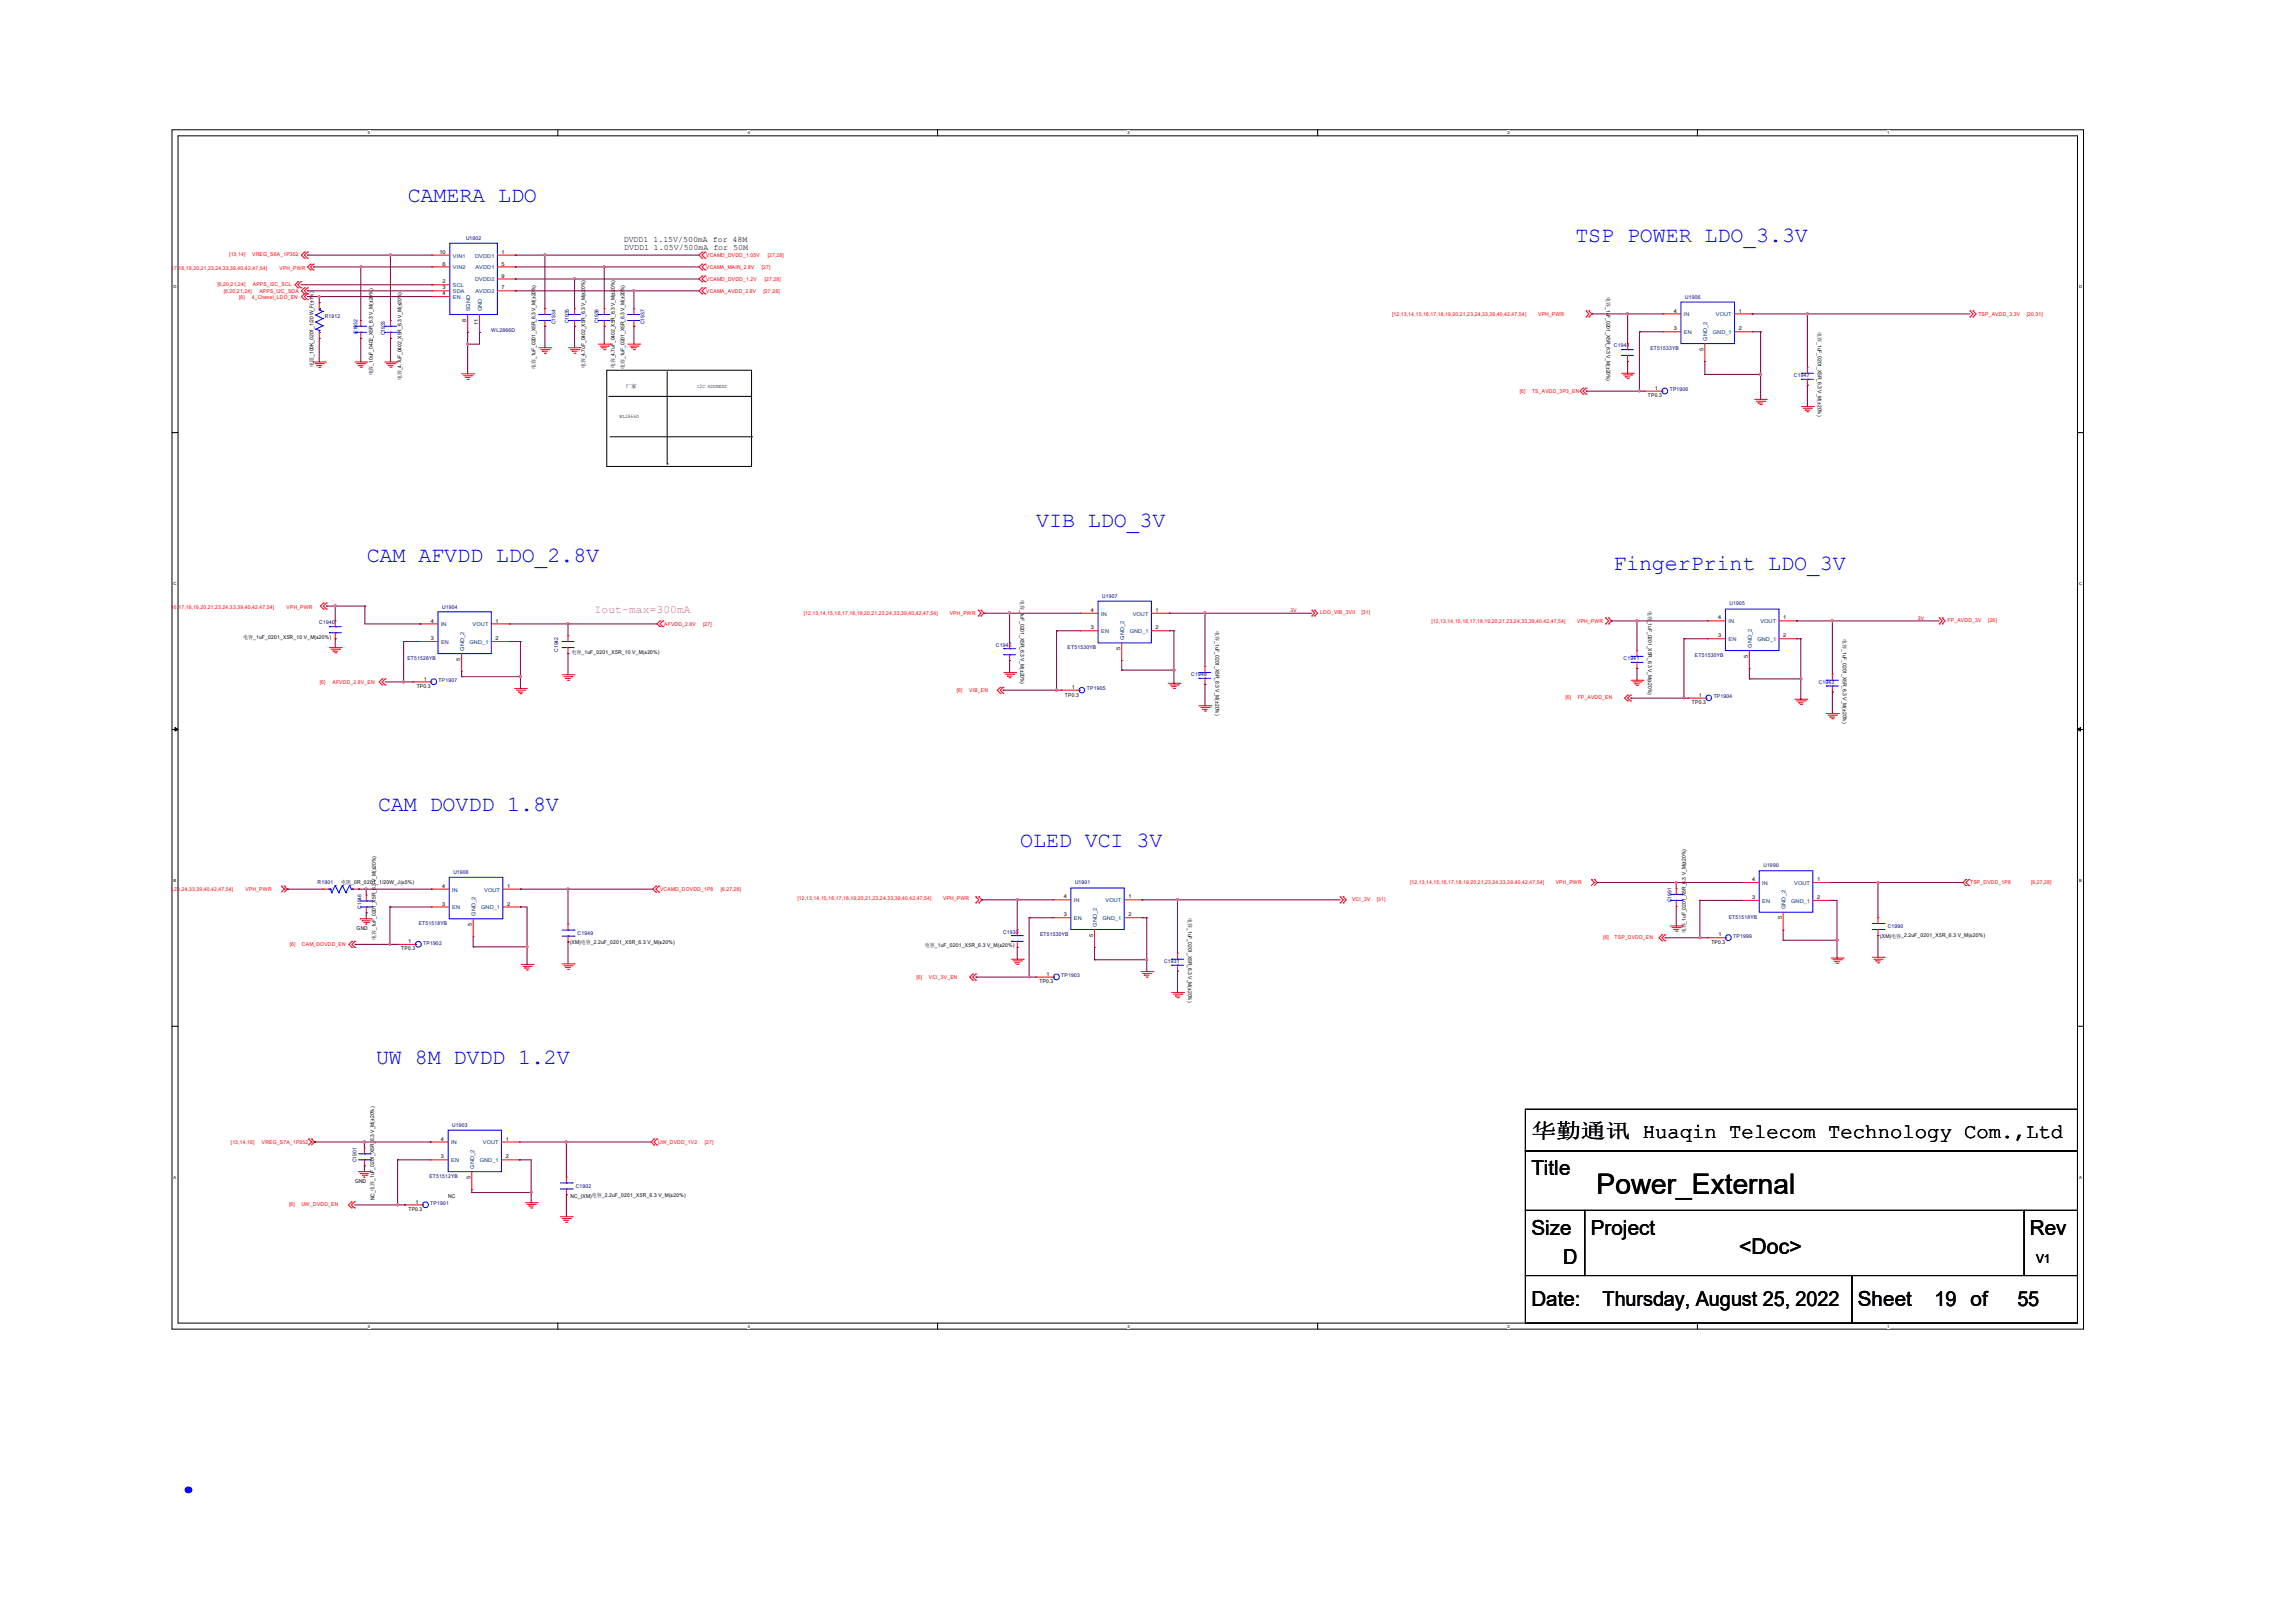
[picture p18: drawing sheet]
<svg xmlns="http://www.w3.org/2000/svg" width="350mm" height="250mm" viewBox="0 0 350 250" stroke-linecap="round" stroke-linejoin="round" font-family="sans-serif">
<defs><g id="words">
<text font-size="8.5" fill="#00f" x="26.5" y="229.9">.</text>
<text font-size="4.4" x="246" y="183.9">Power_External</text>
<g font-size="3.3" fill="#00f">
<text x="62.8" y="31.1">CAMERA LDO</text>
<text x="242.7" y="37.3">TSP POWER LDO_3.3V</text>
<text x="159.6" y="81.2">VIB LDO_3V</text>
<text x="56.5" y="86.6">CAM AFVDD LDO_2.8V</text>
<text x="248.5" y="87.9">FingerPrint LDO_3V</text>
<text x="58.2" y="124.9">CAM DOVDD 1.8V</text>
<text x="157.2" y="130.4">OLED VCI 3V</text>
<text x="57.9" y="163.8">UW 8M DVDD 1.2V</text>
</g>
<text font-size="3.3" x="267.9" y="193.1">&lt;Doc&gt;</text>
<g font-size="3.2">
<text x="235.9" y="175.2">华勤通讯 Huaqin Telecom Technology Com.,Ltd</text>
<text x="235.9" y="181">Title</text>
<text x="235.9" y="190.2">Size</text>
<text x="245.1" y="190.2">Project</text>
<text x="312.7" y="190.2">Rev</text>
<text x="240.8" y="194.7">D</text>
<text x="235.9" y="201.1">Date:</text>
<text x="246.9" y="201.1">Thursday, August 25, 2022</text>
<text x="286.2" y="201.1">Sheet</text>
<text x="298" y="201.1">19 of</text>
<text x="310.8" y="201.1">55</text>
</g>
<text font-size="1.9" x="313.6" y="194.5">V1</text>
<text font-size="1.7" fill="#f0f" x="91.6" y="94.5">Iout-max=300mA</text>
<g font-size="1.3">
<text x="96.1" y="37.3">DVDD1 1.15V/500mA for 48M</text>
<text x="96.2" y="38.5">DVDD1 1.05V/500mA for 50M</text>
</g>
<g font-size=".9" fill="#f00">
<text x="198.8" y="94.3">3V</text>
<text x="295.4" y="95.5">3V</text>
</g>
<g font-size=".8" fill="#f00">
<text x="20.5" y="41.5">[12,13,14,15,16,17,18,19,20,21,23,24,33,39,40,42,47,54]</text>
<text x="35.3" y="39.4">[13,14]</text>
<text x="38.9" y="39.4">VREG_S6A_1P352</text>
<text x="43" y="41.5">VPH_PWR</text>
<text x="108.8" y="41.5">VCAMA_MAIN_2.8V</text>
<text x="108.8" y="39.6">VCAMD_DVDD_1.05V</text>
<text x="117.3" y="41.5">[27]</text>
<text x="118.3" y="39.6">[27,28]</text>
<text x="33.5" y="44">[6,20,21,24]</text>
<text x="34.5" y="45.1">[6,20,21,24]</text>
<text x="36.8" y="46">[6]</text>
<text x="38.8" y="46">4_Chanel_LDO_EN</text>
<text x="38.9" y="44">APPS_I2C_SCL</text>
<text x="40" y="45.1">APPS_I2C_SDA</text>
<text x="108.8" y="43.3">VCAMD_DVDD_1.2V</text>
<text x="108.8" y="45.1">VCAMA_AVDD_2.8V</text>
<text x="117.6" y="45.1">[27,28]</text>
<text x="117.8" y="43.3">[27,28]</text>
<text x="214.5" y="48.7">[12,13,14,15,16,17,18,19,20,21,23,24,33,39,40,42,47,54]</text>
<text x="236.9" y="48.7">VPH_PWR</text>
<text x="304.8" y="48.7">TSP_AVDD_3.3V</text>
<text x="312.2" y="48.7">[20,31]</text>
<text x="234.1" y="60.5">[6]</text>
<text x="236" y="60.5">TS_AVDD_3P3_EN</text>
<text x="21.6" y="93.7">[12,13,14,15,16,17,18,19,20,21,23,24,33,39,40,42,47,54]</text>
<text x="44.1" y="93.7">VPH_PWR</text>
<text x="123.8" y="94.8">[12,13,14,15,16,17,18,19,20,21,23,24,33,39,40,42,47,54]</text>
<text x="146.3" y="94.8">VPH_PWR</text>
<text x="203.4" y="94.6">LDO_VIB_3V0</text>
<text x="209.7" y="94.6">[31]</text>
<text x="220.5" y="95.9">[12,13,14,15,16,17,18,19,20,21,23,24,33,39,40,42,47,54]</text>
<text x="243" y="95.9">VPH_PWR</text>
<text x="300" y="95.8">FP_AVDD_3V</text>
<text x="306.3" y="95.8">[26]</text>
<text x="102.3" y="96.5">AFVDD_2.8V</text>
<text x="108.3" y="96.5">[27]</text>
<text x="49.3" y="105.3">[6]</text>
<text x="51.2" y="105.3">AFVDD_2.8V_EN</text>
<text x="147.4" y="106.5">[6]</text>
<text x="149.3" y="106.5">VIB_EN</text>
<text x="241.1" y="107.7">[6]</text>
<text x="243" y="107.7">FP_AVDD_EN</text>
<text x="15.3" y="137.3">[12,13,14,15,16,17,18,19,20,21,23,24,33,39,40,42,47,54]</text>
<text x="37.8" y="137.3">VPH_PWR</text>
<text x="101.7" y="137.3">VCAMD_DOVDD_1P8</text>
<text x="111" y="137.3">[6,27,28]</text>
<text x="217.2" y="136.2">[12,13,14,15,16,17,18,19,20,21,23,24,33,39,40,42,47,54]</text>
<text x="239.7" y="136.2">VPH_PWR</text>
<text x="303.5" y="136.2">TSP_DVDD_1P8</text>
<text x="312.9" y="136.2">[6,27,28]</text>
<text x="122.9" y="138.6">[12,13,14,15,16,17,18,19,20,21,23,24,33,39,40,42,47,54]</text>
<text x="145.3" y="138.6">VPH_PWR</text>
<text x="208.3" y="138.8">VCI_3V</text>
<text x="212.1" y="138.8">[31]</text>
<text x="44.6" y="145.7">[6]</text>
<text x="46.5" y="145.7">CAM_DOVDD_EN</text>
<text x="247" y="144.6">[6]</text>
<text x="248.7" y="144.6">TSP_DVDD_EN</text>
<text x="141.2" y="150.8">[6]</text>
<text x="143.1" y="150.8">VCI_3V_EN</text>
<text x="35.6" y="176.2">[13,14,16]</text>
<text x="40.3" y="176.2">VREG_S7A_1P952</text>
<text x="101.4" y="176.2">UW_DVDD_1V2</text>
<text x="108.6" y="176.2">[27]</text>
<text x="44.5" y="185.8">[6]</text>
<text x="46.4" y="185.8">UW_DVDD_EN</text>
</g>
<g font-size=".8">
<text x="67.7" y="39.1">10</text>
<text x="68.2" y="40.9">6</text>
<text x="77.3" y="40.9">5</text>
<text x="77.3" y="39.1">1</text>
<text x="68.2" y="43.7">2</text>
<text x="68.2" y="44.6">3</text>
<text x="68.2" y="45.5">4</text>
<text x="77.3" y="44.6">7</text>
<text x="77.3" y="42.8">9</text>
<text x="247.5" y="45.8" transform="rotate(90 247.5 45.8)">电容_1uF_0201_X5R_6.3 V_M(±20%)</text>
<text x="71.8" y="49.5" transform="rotate(-90 71.8 49.5)">8</text>
<text x="73.6" y="50" transform="rotate(-90 73.6 50)">11</text>
<text x="257.8" y="50.9">3</text>
<text x="257.8" y="48.1">4</text>
<text x="267.9" y="48.1">1</text>
<text x="267.9" y="50.9">2</text>
<text x="280" y="51.2" transform="rotate(90 280 51.2)">电容_1uF_0201_X5R_6.3 V_M(±20%)</text>
<text x="48.3" y="56.5" transform="rotate(-90 48.3 56.5)">电阻_100K_0201_1/20 W_F(±1%)</text>
<text x="57.4" y="57.8" transform="rotate(-90 57.4 57.8)">电容_10uF_0402_X5R_6.3 V_M(±20%)</text>
<text x="61.8" y="58.6" transform="rotate(-90 61.8 58.6)">电容_4.7uF_0402_X5R_6.3 V_M(±20%)</text>
<text x="82.5" y="56.8" transform="rotate(-90 82.5 56.8)">电容_1uF_0201_X5R_6.3 V_M(±20%)</text>
<text x="90.2" y="56.7" transform="rotate(-90 90.2 56.7)">电容_4.7uF_0402_X5R_6.3 V_M(±20%)</text>
<text x="94.7" y="56.7" transform="rotate(-90 94.7 56.7)">电容_4.7uF_0402_X5R_6.3 V_M(±20%)</text>
<text x="96.2" y="56.8" transform="rotate(-90 96.2 56.8)">电容_1uF_0201_X5R_6.3 V_M(±20%)</text>
<text x="96.4" y="59.7">厂家</text>
<text x="107.3" y="59.7">I2C ADDRESS</text>
<text x="262.4" y="54" transform="rotate(-90 262.4 54)">5</text>
<text x="95.5" y="64.3">WL2866D</text>
<text x="253.9" y="61.2">TP0.3</text>
<text x="254.9" y="60">1</text>
<text x="66.4" y="95.9">4</text>
<text x="76.3" y="95.9">1</text>
<text x="157.2" y="92.4" transform="rotate(90 157.2 92.4)">电容_1uF_0201_X5R_6.3 V_M(±20%)</text>
<text x="168.1" y="94.2">4</text>
<text x="178" y="94.2">1</text>
<text x="253.9" y="94.1" transform="rotate(90 253.9 94.1)">电容_1uF_0201_X5R_6.3 V_M(±20%)</text>
<text x="264.7" y="95.4">4</text>
<text x="274.7" y="95.4">1</text>
<text x="37.5" y="98.4">电容_1uF_0201_X5R_10 V_M(±20%)</text>
<text x="66.4" y="98.6">3</text>
<text x="70.9" y="101.8" transform="rotate(-90 70.9 101.8)">5</text>
<text x="76.3" y="98.6">2</text>
<text x="88" y="100.8">电容_1uF_0201_X5R_10 V_M(±20%)</text>
<text x="168.1" y="96.9">3</text>
<text x="172.6" y="100.1" transform="rotate(-90 172.6 100.1)">5</text>
<text x="178" y="96.9">2</text>
<text x="187.2" y="97.3" transform="rotate(90 187.2 97.3)">电容_1uF_0201_X5R_6.3 V_M(±20%)</text>
<text x="264.7" y="98.2">3</text>
<text x="269.3" y="101.3" transform="rotate(-90 269.3 101.3)">5</text>
<text x="274.7" y="98.2">2</text>
<text x="283.9" y="98.5" transform="rotate(90 283.9 98.5)">电容_1uF_0201_X5R_6.3 V_M(±20%)</text>
<text x="64.2" y="106">TP0.3</text>
<text x="65.3" y="104.8">1</text>
<text x="164.1" y="107.3">TP0.3</text>
<text x="165.1" y="106.1">1</text>
<text x="261.7" y="107.3">1</text>
<text x="260.6" y="108.5">TP0.3</text>
<text x="52.6" y="136.2">电阻_0R_0201_1/20W_J(±5%)</text>
<text x="68.1" y="136.7">4</text>
<text x="78.1" y="136.7">1</text>
<text x="269.9" y="135.7">4</text>
<text x="279.9" y="135.7">1</text>
<text x="54.9" y="143.2">GND</text>
<text x="68.1" y="139.5">3</text>
<text x="72.7" y="142.6" transform="rotate(-90 72.7 142.6)">5</text>
<text x="78.1" y="139.5">2</text>
<text x="163.9" y="141.1">3</text>
<text x="163.9" y="138.4">4</text>
<text x="173.8" y="138.4">1</text>
<text x="173.8" y="141.1">2</text>
<text x="183" y="141.4" transform="rotate(90 183 141.4)">电容_1uF_0201_X5R_6.3 V_M(±20%)</text>
<text x="259.7" y="143.8" transform="rotate(-90 259.7 143.8)">电容_1uF_0201_X5R_6.3 V_M(±20%)</text>
<text x="269.9" y="138.5">3</text>
<text x="274.5" y="141.6" transform="rotate(-90 274.5 141.6)">5</text>
<text x="279.9" y="138.5">2</text>
<text x="57.9" y="144.8" transform="rotate(-90 57.9 144.8)">电容_1uF_0201_X5R_6.3 V_M(±20%)</text>
<text x="61.8" y="146.4">TP0.3</text>
<text x="62.9" y="145.3">1</text>
<text x="87.8" y="145.4">(XM)电容_2.2uF_0201_X5R_6.3 V_M(±20%)</text>
<text x="142.5" y="145.8">电容_1uF_0201_X5R_6.3 V_M(±20%)</text>
<text x="168.4" y="144.3" transform="rotate(-90 168.4 144.3)">5</text>
<text x="263.6" y="145.4">TP0.3</text>
<text x="264.7" y="144.2">1</text>
<text x="289.7" y="144.4">(XM)电容_2.2uF_0201_X5R_6.3 V_M(±20%)</text>
<text x="160.1" y="151.4">TP0.3</text>
<text x="161.2" y="150.3">1</text>
<text x="67.9" y="178.4">3</text>
<text x="67.9" y="175.7">4</text>
<text x="77.9" y="175.7">1</text>
<text x="77.9" y="178.4">2</text>
<text x="54.7" y="182.2">GND</text>
<text x="57.7" y="184.9" transform="rotate(-90 57.7 184.9)">NC_电容_1uF_0201_X5R_6.3 V_M(±20%)</text>
<text x="64" y="185.4">1</text>
<text x="69" y="184.5">NC</text>
<text x="72.5" y="181.6" transform="rotate(-90 72.5 181.6)">5</text>
<text x="87.9" y="184.5">NC_(XM)电容_2.2uF_0201_X5R_6.3 V_M(±20%)</text>
<text x="62.9" y="186.5">TP0.3</text>
</g>
<g font-size=".8" fill="#004080">
<text x="69.8" y="39.7">VIN1</text>
<text x="69.8" y="41.5">VIN2</text>
<text x="73.2" y="39.7">DVDD1</text>
<text x="73.2" y="41.5">AVDD1</text>
<text x="69.8" y="44.2">SCL</text>
<text x="69.8" y="45.2">SDA</text>
<text x="69.8" y="46.1">EN</text>
<text x="72.4" y="48" transform="rotate(-90 72.4 48)">SGND</text>
<text x="73.2" y="43.4">DVDD2</text>
<text x="73.2" y="45.2">AVDD2</text>
<text x="74.2" y="48" transform="rotate(-90 74.2 48)">GND</text>
<text x="259.4" y="51.5">EN</text>
<text x="259.4" y="48.7">IN</text>
<text x="263" y="52.5" transform="rotate(-90 263 52.5)">GND_2</text>
<text x="263.9" y="51.5">GND_1</text>
<text x="264.3" y="48.7">VOUT</text>
<text x="169.6" y="94.8">IN</text>
<text x="174.5" y="94.8">VOUT</text>
<text x="67.9" y="99.2">EN</text>
<text x="67.9" y="96.5">IN</text>
<text x="71.5" y="100.2" transform="rotate(-90 71.5 100.2)">GND_2</text>
<text x="72.3" y="99.2">GND_1</text>
<text x="72.8" y="96.5">VOUT</text>
<text x="169.6" y="97.5">EN</text>
<text x="173.2" y="98.6" transform="rotate(-90 173.2 98.6)">GND_2</text>
<text x="174" y="97.5">GND_1</text>
<text x="266.3" y="98.8">EN</text>
<text x="266.3" y="96">IN</text>
<text x="269.9" y="99.8" transform="rotate(-90 269.9 99.8)">GND_2</text>
<text x="270.7" y="98.8">GND_1</text>
<text x="271.2" y="96">VOUT</text>
<text x="69.7" y="137.3">IN</text>
<text x="74.6" y="137.3">VOUT</text>
<text x="271.5" y="136.3">IN</text>
<text x="276.4" y="136.3">VOUT</text>
<text x="69.7" y="140.1">EN</text>
<text x="73.3" y="141.1" transform="rotate(-90 73.3 141.1)">GND_2</text>
<text x="74.1" y="140.1">GND_1</text>
<text x="165.4" y="141.7">EN</text>
<text x="165.4" y="139">IN</text>
<text x="169" y="142.7" transform="rotate(-90 169 142.7)">GND_2</text>
<text x="169.8" y="141.7">GND_1</text>
<text x="170.3" y="139">VOUT</text>
<text x="271.5" y="139.1">EN</text>
<text x="275.1" y="140.1" transform="rotate(-90 275.1 140.1)">GND_2</text>
<text x="275.9" y="139.1">GND_1</text>
<text x="69.5" y="179">EN</text>
<text x="69.5" y="176.3">IN</text>
<text x="73.9" y="179">GND_1</text>
<text x="74.4" y="176.3">VOUT</text>
<text x="73.1" y="180" transform="rotate(-90 73.1 180)">GND_2</text>
</g>
<g font-size=".8" fill="#000080">
<text x="71.8" y="37">U1902</text>
<text x="259.6" y="46">U1906</text>
<text x="50" y="48.9">R1912</text>
<text x="55.1" y="51.4" transform="rotate(-90 55.1 51.4)">C1932</text>
<text x="59.3" y="51.7" transform="rotate(-90 59.3 51.7)">C1933</text>
<text x="75.7" y="51.1">WL2866D</text>
<text x="85.6" y="49.9" transform="rotate(-90 85.6 49.9)">C1934</text>
<text x="87.6" y="49.8" transform="rotate(-90 87.6 49.8)">C1935</text>
<text x="92.2" y="49.8" transform="rotate(-90 92.2 49.8)">C1936</text>
<text x="99.3" y="49.9" transform="rotate(-90 99.3 49.9)">C1937</text>
<text x="248.6" y="53.5">C1944</text>
<text x="254.2" y="53.9">ET51533YB</text>
<text x="276.4" y="58.1">C1947</text>
<text x="257.2" y="60.3">TP1906</text>
<text x="68.1" y="93.7">U1904</text>
<text x="169.8" y="92.1">U1907</text>
<text x="266.5" y="93.3">U1905</text>
<text x="49.2" y="96.2">C1940</text>
<text x="62.8" y="101.7">ET51528YB</text>
<text x="86" y="100.4" transform="rotate(-90 86 100.4)">C1942</text>
<text x="153.4" y="99.7">C1945</text>
<text x="164.5" y="100">ET51530YB</text>
<text x="250.1" y="101.7">C1941</text>
<text x="261.1" y="101.2">ET51530YB</text>
<text x="67.6" y="105.1">TP1907</text>
<text x="167.4" y="106.3">TP1905</text>
<text x="183.5" y="104.1">C1948</text>
<text x="264" y="107.5">TP1904</text>
<text x="280.2" y="105.3">C1943</text>
<text x="48.9" y="136.2">R1901</text>
<text x="69.8" y="134.6">U1908</text>
<text x="165.6" y="136.2">U1901</text>
<text x="271.7" y="133.6">U1990</text>
<text x="55.7" y="140" transform="rotate(-90 55.7 140)">C1946</text>
<text x="64.5" y="142.5">ET51518YB</text>
<text x="154.5" y="143.9">C1930</text>
<text x="257.5" y="139" transform="rotate(-90 257.5 139)">C1991</text>
<text x="266.3" y="141.5">ET51518YB</text>
<text x="290.8" y="143">C1990</text>
<text x="65.2" y="145.5">TP1902</text>
<text x="89" y="144">C1949</text>
<text x="160.2" y="144.2">ET51530YB</text>
<text x="179.3" y="148.3">C1931</text>
<text x="267" y="144.5">TP1999</text>
<text x="163.5" y="150.5">TP1903</text>
<text x="69.7" y="173.6">U1903</text>
<text x="54.9" y="179" transform="rotate(-90 54.9 179)">C1901</text>
<text x="66.1" y="181.5">ET51512YB</text>
<text x="66.3" y="185.6">TP1901</text>
<text x="88.7" y="183">C1902</text>
</g>
<g font-size=".6">
<text x="56.7" y="20.7">5</text>
<text x="115.2" y="20.7">4</text>
<text x="173.7" y="20.7">3</text>
<text x="232.2" y="20.7">2</text>
<text x="290.7" y="20.7">1</text>
<text x="26.7" y="44.4">D</text>
<text x="320.3" y="44.4">D</text>
<text x="26.7" y="90.1">C</text>
<text x="320.3" y="90.1">C</text>
<text x="26.7" y="135.8">B</text>
<text x="320.3" y="135.8">B</text>
<text x="26.7" y="181.5">A</text>
<text x="320.3" y="181.5">A</text>
<text x="56.7" y="204.5">5</text>
<text x="115.2" y="204.5">4</text>
<text x="173.7" y="204.5">3</text>
<text x="232.2" y="204.5">2</text>
<text x="290.7" y="204.5">1</text>
</g>
</g></defs>
<path d="M26.5 20h294.5v184.7h-294.5zM27.4 20.9h292.6v182.9h-292.6z" fill="none" stroke="#000" stroke-width=".15"/>
<g fill="#fff">
<path d="M56.7 20.1h.3v.7h-.3z"/>
<path d="M56.7 203.9h.3v.8h-.3z"/>
</g>
<path d="M85.9 20v.9M85.9 203.8v.9" fill="none" stroke="#000" stroke-width=".15"/>
<g fill="#fff">
<path d="M115.2 20.1h.3v.7h-.3z"/>
<path d="M115.2 203.9h.3v.8h-.3z"/>
</g>
<path d="M144.4 20v.9M144.4 203.8v.9" fill="none" stroke="#000" stroke-width=".15"/>
<g fill="#fff">
<path d="M173.7 20.1h.3v.7h-.3z"/>
<path d="M173.7 203.9h.3v.8h-.3z"/>
</g>
<path d="M203 20v.9M203 203.8v.9" fill="none" stroke="#000" stroke-width=".15"/>
<g fill="#fff">
<path d="M232.2 20.1h.4v.7h-.4z"/>
<path d="M232.2 203.9h.4v.8h-.4z"/>
</g>
<path d="M261.5 20v.9M261.5 203.8v.9" fill="none" stroke="#000" stroke-width=".15"/>
<g fill="#fff">
<path d="M290.7 20.1h.4v.7h-.4z"/>
<path d="M290.7 203.9h.4v.8h-.4z"/>
<path d="M26.7 43.8h.5v.7h-.5z"/>
<path d="M320.3 43.8h.5v.7h-.5z"/>
<path d="M26.7 89.5h.5v.7h-.5z"/>
<path d="M320.3 89.5h.5v.7h-.5z"/>
</g>
<path d="M26.5 66.6h.9M320 66.6h1" fill="none" stroke="#000" stroke-width=".15"/>
<g fill="#fff">
<path d="M26.7 135.2h.5v.7h-.5z"/>
<path d="M320.3 135.2h.4v.7h-.4z"/>
</g>
<path d="M26.5 112.4h.9M320 112.4h1" fill="none" stroke="#000" stroke-width=".15"/>
<path d="M27 112.1l.4 .3-.4 .2zM320 112.4l.5-.3v.5z" fill="#000" stroke="#000" stroke-width=".15"/>
<g fill="#fff">
<path d="M26.7 180.9h.4v.8h-.4z"/>
<path d="M320.3 180.9h.4v.8h-.4z"/>
</g>
<g fill="none" stroke="#000" stroke-width=".15">
<path d="M93.5 57h22.3v14.9h-22.3zM102.8 57.2v14.3M93.8 61.1h21.8M94 67.3h21.8M102.8 71.5h.1M115.6 61.1h.1M115.8 67.3h.1M26.5 158.1h.9M320 158.1h1M235 177.3h85v9.1h-85zM235 170.9h85v6.4h-85zM235 186.4h9.1v10.1h-9.1z"/>
<path d="M235 196.5h50.3v7.3h-50.3zM244.1 186.4h67.7v10.1h-67.7zM285.3 196.5h34.7v7.3h-34.7zM311.8 186.4h8.2v10.1h-8.2z"/>
</g>
<g fill="none" stroke="#f00" stroke-width=".15">
<path d="M46.9 38.8h.1M46.9 39.8h.1M46.9 38.8l-.5 .5 .5 .5M47.4 38.8h.1M47.4 39.8h.1M47.4 38.8l-.5 .5 .5 .5M66.5 39.3h.1M66.5 39.3h2.8M76.6 39.3h2.8M79.4 39.3h.1M108.2 38.8h.1M108.2 39.8h.1"/>
<path d="M108.2 38.8l-.5 .5 .5 .5M108.6 38.8l-.4 .5 .4 .5M108.6 39.8h.1M108.6 38.8h.1M45.9 43.4l-.4 .5 .4 .4M45.9 43.4h.1M45.9 44.3h.1M46.3 43.4h.1M46.3 44.3h.1M46.3 43.4l-.4 .5 .4 .4M46.9 44.3h.1M46.9 45.3h.1"/>
<path d="M46.9 44.3l-.5 .5 .5 .5M46.9 46.2h.1M46.9 45.3l-.5 .4 .5 .5M47.4 44.3h.1M47.4 45.3h.1M47.4 44.3l-.5 .5 .5 .5M47.4 46.2h.1M47.4 45.3l-.5 .4 .5 .5M47.8 40.7h.1M47.8 41.6h.1M47.8 40.7l-.4 .4 .4 .5M48.3 40.7l-.5 .4 .5 .5"/>
<path d="M48.3 40.7h.1M48.3 41.6h.1M48.3 55.8h1.8M48.6 56h1.2M48.8 56.3h.8M48.8 56.3h.1M49.1 56.6h.2M49.2 46.6h.1M49.2 52.1h.1M49.2 46.6v1M49.2 51.2v.9M49.3 56.6h.1"/>
<path d="M49.8 56h.1M50.1 55.8h.1M54.7 55.8h1.8M54.9 56h1.3M55.2 56.3h.8M55.2 56.3h.1M55.5 56.6h.2M55.6 49.4h.1M55.6 52.1h.1M55.6 49.4v.9M55.6 51.2v.9M55.7 56.6h.1"/>
<path d="M56.2 56h.1M56.5 55.8h.1M59.3 55.8h1.8M59.5 56h1.3M59.8 56.3h.1M59.8 56.3h.7M60.1 56.6h.1M60.1 49.4h.1M60.1 52.1h.1M60.1 49.4v.9M60.1 51.2v.9M60.2 56.6h.1"/>
<path d="M60.8 56h.1M61.1 55.8h.1M66.5 41.1h.1M66.5 43.9h.1M66.5 44.8h.1M66.5 45.7h.1M66.5 41.1h2.8M66.5 43.9h2.8M66.5 44.8h2.8M66.5 45.7h2.8M71.1 57.6h1.9M71.4 57.9h1.3"/>
<path d="M71.7 58.1h.1M71.7 58.1h.7M72 58.4h.1M72 51.2h.1M72 48.4v2.8M72.1 58.4h.1M72.7 57.9h.1M73 57.6h.1M73.9 51.2h.1M73.9 48.4v2.8M76.6 41.1h2.8M76.6 44.8h2.8"/>
<path d="M76.6 43h2.8M79.4 41.1h.1M79.4 43h.1M79.4 44.8h.1M83 53.6h1.8M83.3 53.9h1.3M83.6 54.1h.1M83.6 54.1h.7M83.9 54.4h.1M83.9 50.3h.1M83.9 47.6h.1M83.9 47.6v.8"/>
<path d="M83.9 49.4v.9M84 54.4h.1M84.6 53.9h.1M84.8 53.6h.1M87.6 53.6h1.8M87.9 53.9h1.2M88.1 54.1h.1M88.1 54.1h.8M88.4 54.4h.2M88.5 47.6h.1M88.5 50.3h.1M88.5 47.6v.8"/>
<path d="M88.5 49.4v.9M88.6 54.4h.1M89.1 53.9h.1M89.4 53.6h.1M92.2 53h1.8M92.4 53.3h1.3M92.7 53.6h.1M92.7 53.6h.8M93 53.9h.2M93.1 47.6h.1M93.1 50.3h.1M93.1 47.6v.8"/>
<path d="M93.1 49.4v.9M93.2 53.9h.1M93.7 53.3h.1M94 53h.1M96.7 53h1.8M97 53.3h1.3M97.3 53.6h.1M97.3 53.6h.7M97.6 53.9h.1M97.7 50.3h.1M97.7 47.6h.1M97.7 47.6v.8"/>
<path d="M97.7 49.4v.9M97.7 53.9h.1M98.3 53.3h.1M98.5 53h.1M108.2 40.7h.1M108.2 41.6h.1M108.2 42.5h.1M108.2 43.4h.1M108.2 44.3h.1M108.2 45.3h.1M108.2 40.7l-.5 .4 .5 .5M108.2 42.5l-.5 .5 .5 .4"/>
<path d="M108.2 44.3l-.5 .5 .5 .5M108.6 40.7l-.4 .4 .4 .5M108.6 42.5l-.4 .5 .4 .4M108.6 44.3l-.4 .5 .4 .5M108.6 41.6h.1M108.6 40.7h.1M108.6 43.4h.1M108.6 42.5h.1M108.6 45.3h.1M108.6 44.3h.1M243.9 59.8l-.5 .5 .5 .4M243.9 59.8h.1"/>
<path d="M244.3 47.9l.5 .5-.5 .4M244.3 59.8l-.4 .5 .4 .4M244.3 47.9h.1M244.3 48.8h.1M244.3 59.8h.1M244.8 48.8h.1M244.8 47.9h.1M244.8 47.9l.4 .5-.4 .4M249.8 57.5h1.8M250.1 57.8h1.3M250.4 58h.7M250.4 58h.1"/>
<path d="M250.6 58.3h.2M250.7 55.7h.1M250.7 52.9h.1M250.7 52.9v1M250.7 54.7v1M250.8 58.3h.1M251.4 57.8h.1M251.6 57.5h.1M256.2 48.4h2.7M256.2 51.1h2.7M256.2 51.1h.1M256.2 48.4h.1"/>
<path d="M262.6 55.7h.1M262.6 52.9v2.8M267.2 48.4h2.7M267.2 51.1h2.7M269.9 48.4h.1M269.9 51.1h.1M278.4 59.3h.1M278.4 56.6h.1M278.4 56.6v.9M278.4 58.4v.9M303.5 48.8h.1M303.5 47.9h.1"/>
<path d="M303.5 47.9l.4 .5-.4 .4M303.9 48.8h.1M303.9 47.9h.1M303.9 47.9l.5 .5-.5 .4M243.9 60.7h.1M244.3 60.7h.1M253.3 60.3h2.7M253.3 60.3h.1M270.3 61.5h1.8M270.5 61.8h1.4M270.8 62.1h.8M270.8 62.1h.1"/>
<path d="M271.1 62.3h.2M271.3 62.3h.1M271.9 61.8h.1M272.1 61.5h.1M277.5 62.6h1.9M277.8 62.9h1.3M278.1 63.2h.1M278.1 63.2h.7M278.3 63.4h.2M278.5 63.4h.1M279.1 62.9h.1M279.4 62.6h.1"/>
<path d="M49.8 92.9h.1M49.8 93.8h.1M49.8 92.9l-.4 .5 .4 .4M50.3 92.9h.1M50.3 93.8h.1M50.3 92.9l-.5 .5 .5 .4M50.8 99.7h1.8M51.6 95.6h.1M51.6 98.4h.1M51.6 95.6v.9M51.6 97.5v.9M52.6 99.7h.1"/>
<path d="M64.7 98.8h.1M64.7 96.1h.1M64.7 96.1h2.8M64.7 98.8h2.8M75.7 96.1h2.7M75.7 98.8h2.7M78.4 96.1h.1M78.4 98.8h.1M87.5 97.9h.1M87.5 97.9v.9M87.5 99.7v1M101.7 95.6h.1"/>
<path d="M101.7 96.5h.1M101.7 95.6l-.5 .5 .5 .4M102.1 95.6l-.4 .5 .4 .4M102.1 96.5h.1M102.1 95.6h.1M150.7 94h.1M150.7 94.9h.1M150.7 94l.4 .5-.4 .4M151.1 94.9h.1M151.1 94h.1M151.1 94l.5 .5-.5 .4M155.5 99h.1"/>
<path d="M155.5 99v.9M166.4 94.5h2.8M166.4 97.2h2.8M166.4 97.2h.1M166.4 94.5h.1M172.8 99v2.7M177.4 94.5h2.7M177.4 97.2h2.7M180.1 94.5h.1M180.1 97.2h.1M202.1 94l.4 .5-.4 .4M202.1 94.9h.1"/>
<path d="M202.1 94h.1M202.5 94.9h.1M202.5 94h.1M202.5 94l.5 .5-.5 .4M247.3 95.2h.1M247.3 96.1h.1M247.3 95.2l.5 .4-.5 .5M247.8 96.1h.1M247.8 95.2h.1M247.8 95.2l.4 .4-.4 .5M263.1 95.6h2.7M263.1 98.4h2.7"/>
<path d="M263.1 98.4h.1M263.1 95.6h.1M274.1 95.6h2.7M274.1 98.4h2.7M276.8 95.6h.1M276.8 98.4h.1M298.7 96.1h.1M298.7 95.2h.1M298.7 95.2l.5 .4-.5 .5M299.2 95.2l.4 .4-.4 .5M299.2 96.1h.1M299.2 95.2h.1"/>
<path d="M51 100h1.3M51.3 100.3h.1M51.3 100.3h.7M51.6 100.6h.2M51.8 100.6h.1M52.3 100h.1M58.9 104.6h.1M58.9 105.5h.1M58.9 104.6l-.5 .4 .5 .5M59.3 104.6h.1M59.3 105.5h.1M59.3 104.6l-.4 .4 .4 .5"/>
<path d="M63.6 105h.1M63.6 105h2.8M71.1 103.4h.1M71.1 100.7v2.7M79.3 106.1h1.8M79.5 106.3h1.3M79.8 106.6h.1M79.8 106.6h.8M80.1 106.9h.2M80.3 106.9h.1M80.8 106.3h.1M81.1 106.1h.1"/>
<path d="M86.6 103.9h1.8M86.9 104.2h1.2M87.1 104.5h.1M87.1 104.5h.8M87.4 104.8h.2M87.5 100.7h.1M87.6 104.8h.1M88.1 104.2h.1M88.4 103.9h.1M154.1 105.9l-.5 .4 .5 .5M154.1 105.9h.1M154.1 106.8h.1"/>
<path d="M154.5 105.9l-.4 .4 .4 .5M154.5 105.9h.1M154.5 106.8h.1M154.6 103.6h1.9M154.9 103.9h1.3M155.2 104.2h.1M155.2 104.2h.7M155.4 104.4h.2M155.5 101.7h.1M155.5 100.8v.9M155.6 104.4h.1M156.2 103.9h.1"/>
<path d="M156.5 103.6h.1M163.5 106.3h2.7M163.5 106.3h.1M172.8 101.7h.1M180 105.3h1.8M180.2 105.5h1.3M180.5 105.8h.1M180.5 105.8h.7M180.8 106.1h.2M181 106.1h.1M181.5 105.5h.1M181.8 105.3h.1"/>
<path d="M184.7 108.7h1.8M185 109h1.3M185.2 109.3h.1M185.2 109.3h.8M185.5 109.5h.2M185.6 105.4h.1M185.6 102.7h.1M185.6 102.7v.9M185.6 104.5v.9M185.7 109.5h.1M186.3 109h.1M186.5 108.7h.1"/>
<path d="M250.7 107.1l-.4 .4 .4 .5M250.7 107.1h.1M250.7 108h.1M251.2 107.1l-.5 .4 .5 .5M251.2 107.1h.1M251.2 108h.1M251.3 104.8h1.8M251.5 105h1.3M251.8 105.3h.8M251.8 105.3h.1M252.1 105.6h.2M252.2 103h.1"/>
<path d="M252.2 100.2h.1M252.2 100.2v.9M252.2 102v1M252.3 105.6h.1M252.8 105h.1M253.1 104.8h.1M260 107.5h.1M260 107.5h2.8M269.5 103h.1M269.5 100.2v2.8M276.5 107.7h1.8M276.8 108h1.3"/>
<path d="M277.1 108.3h.7M277.1 108.3h.1M277.3 108.5h.2M277.5 108.5h.1M278.1 108h.1M278.3 107.7h.1M281.3 109.9h1.9M281.6 110.2h1.3M281.9 110.5h.8M281.9 110.5h.1M282.2 110.7h.2M282.3 106.6h.1"/>
<path d="M282.3 103.9h.1M282.3 103.9v.9M282.3 105.7v.9M282.4 110.7h.1M282.9 110.2h.1M283.2 109.9h.1M43.3 136.5h.1M43.3 136.5l.5 .5M43.8 137l-.5 .4M43.8 136.5l.4 .5M43.8 137h.1M43.8 136.5h.1"/>
<path d="M44.2 137h.1M44.2 137l-.4 .4M49.7 137h1M49.7 137h.1M54.3 137h.9M55.2 137h.1M56.4 137.9h.1M56.4 137.9v.9M56.4 139.7v.9M66.5 139.7h.1M66.5 137h.1M66.5 137h2.7"/>
<path d="M66.5 139.7h2.7M77.5 137h2.7M77.5 139.7h2.7M80.2 137h.1M80.2 139.7h.1M101 136.5l-.4 .5 .4 .4M101 136.5h.1M101 137.4h.1M101.5 137.4h.1M101.5 136.5h.1M101.5 136.5l-.5 .5 .5 .4M150.3 138.1h.1"/>
<path d="M150.3 139.1h.1M150.3 138.1l.5 .5-.5 .5M150.8 139.1h.1M150.8 138.1h.1M150.8 138.1l.5 .5-.5 .5M162.2 138.6h2.8M162.2 138.6h.1M173.2 138.6h2.7M175.9 138.6h.1M206.5 139.1h.1M206.5 138.1h.1M206.5 138.1l.4 .5-.4 .5"/>
<path d="M206.9 139.1h.1M206.9 138.1h.1M206.9 138.1l.5 .5-.5 .5M245.1 135.5h.1M245.1 135.5l.5 .4M245.6 135.9l-.5 .5M245.6 135.9h.1M245.6 135.5h.1M245.6 135.5l.5 .4M246.1 135.9l-.5 .5M246.1 135.9h.1M258.2 136.9h.1"/>
<path d="M258.2 139.6h.1M258.2 136.9v.9M258.2 138.7v.9M268.3 135.9h2.7M268.3 138.7h2.7M268.3 138.7h.1M268.3 135.9h.1M279.3 135.9h2.7M279.3 138.7h2.7M282 135.9h.1M282 138.7h.1M302.8 135.5l-.4 .4 .4 .5"/>
<path d="M302.8 135.5h.1M302.8 136.4h.1M303.3 135.5l-.5 .4 .5 .5M303.3 136.4h.1M303.3 135.5h.1M54.2 145h.1M54.2 145.9h.1M54.2 145l-.4 .5 .4 .4M54.7 145h.1M54.7 145.9h.1M54.7 145l-.5 .5 .5 .4M55.5 141.5h.1"/>
<path d="M55.5 141.5h1.8M55.8 141.8h1.3M55.8 141.8h.1M56 142.1h.8M56.3 142.3h.1M56.3 142.3h.2M56.4 140.6h.1M56.8 142.1h.1M61.3 145.5h.1M61.3 145.5h2.7M72.9 144.3h.1M72.9 141.5v2.8"/>
<path d="M80.3 148.6h1.8M80.6 148.9h1.2M80.8 149.1h.8M80.8 149.1h.1M81.1 149.4h.2M81.3 149.4h.1M81.8 148.9h.1M82.1 148.6h.1M86.6 148.5h1.8M86.9 148.8h1.2M87.1 149h.1M87.1 149h.8"/>
<path d="M87.4 149.3h.2M87.5 145.1h.1M87.5 142.3h.1M87.5 142.3v1M87.5 144.2v.9M87.6 149.3h.1M88.1 148.8h.1M88.4 148.5h.1M149.9 150l-.5 .5 .5 .5M149.9 150h.1M149.9 151h.1M150.3 150l-.4 .5 .4 .5"/>
<path d="M150.3 150h.1M150.3 151h.1M155.8 147.8h1.8M156.1 148h1.2M156.4 148.3h.1M156.4 148.3h.7M156.6 148.6h.2M156.7 145.9h.1M156.7 143.2h.1M156.7 143.2v.9M156.7 145v.9M156.8 148.6h.1"/>
<path d="M157.3 148h.1M157.6 147.8h.1M159.5 150.5h2.8M159.5 150.5h.1M162.2 141.4h2.8M162.2 141.4h.1M168.6 145.9h.1M168.6 143.2v2.7M173.2 141.4h2.7M175.8 149.7h1.8M175.9 141.4h.1M176 150h1.3"/>
<path d="M176.3 150.2h.1M176.3 150.2h.7M176.6 150.5h.1M176.7 150.5h.1M177.3 150h.1M177.6 149.7h.1M180.5 152.9h1.8M180.8 153.1h1.3M181.1 153.4h.1M181.1 153.4h.7M181.3 153.7h.2M181.4 149.6h.1"/>
<path d="M181.4 146.8h.1M181.4 146.8v1M181.4 148.7v.9M181.5 153.7h.1M182.1 153.1h.1M182.3 152.9h.1M256 144l-.4 .5 .4 .4M256 144h.1M256 144.9h.1M256.5 144l-.5 .5 .5 .4M256.5 144h.1M256.5 144.9h.1"/>
<path d="M257.3 142.6h1.8M257.6 142.9h1.3M257.8 143.2h.1M257.8 143.2h.8M258.1 143.4h.2M258.3 143.4h.1M258.9 142.9h.1M259.1 142.6h.1M263.1 144.5h2.7M263.1 144.5h.1M274.7 143.3h.1M274.7 140.5v2.8"/>
<path d="M282.1 147.6h1.8M282.4 147.8h1.2M282.7 148.1h.7M282.7 148.1h.1M282.9 148.4h.2M283.1 148.4h.1M283.6 147.8h.1M283.9 147.6h.1M288.4 147.5h1.8M288.7 147.8h1.2M289 148h.7M289 148h.1"/>
<path d="M289.2 148.3h.2M289.3 144.1h.1M289.3 141.4h.1M289.3 141.4v.9M289.3 143.2v.9M289.4 148.3h.1M289.9 147.8h.1M290.2 147.5h.1M47.5 175.4l.5 .5M47.5 175.4h.1M48 175.4l.5 .5M48 175.9h.1"/>
<path d="M48 175.4h.1M48 175.9l-.5 .5M48.5 175.9h.1M48.5 175.9l-.5 .5M56.1 176.8h.1M56.1 179.6h.1M56.1 176.8v.9M56.1 178.7v.9M66.3 175.9h2.7M66.3 178.7h2.7M66.3 178.7h.1M66.3 175.9h.1"/>
<path d="M77.3 175.9h2.7M77.3 178.7h2.7M80 175.9h.1M80 178.7h.1M100.7 175.4h.1M100.7 176.4h.1M100.7 175.4l-.4 .5 .4 .5M101.2 175.4l-.5 .5 .5 .5M101.2 176.4h.1M101.2 175.4h.1M54.1 185.1h.1M54.1 186.1h.1"/>
<path d="M54.1 185.1l-.4 .5 .4 .5M54.6 185.1h.1M54.6 186.1h.1M54.6 185.1l-.5 .5 .5 .5M55.2 180.5h1.9M55.2 180.5h.1M55.5 180.8h.1M55.5 180.8h1.3M55.8 181h.7M56 181.3h.2M56 181.3h.1M56.5 181h.1"/>
<path d="M62.4 185.6h.1M62.4 185.6h2.7M72.7 183.2h.1M72.7 180.5v2.7M80.9 185.3h1.9M81.2 185.5h1.3M81.5 185.8h.7M81.5 185.8h.1M81.7 186.1h.2M81.9 186.1h.1M82.5 185.5h.1M82.8 185.3h.1"/>
<path d="M86.3 187.4h1.8M86.6 187.7h1.3M86.9 188h.1M86.9 188h.7M87.1 188.3h.2M87.2 184h.1M87.2 181.3h.1M87.2 181.3v.9M87.2 183.1v.9M87.3 188.3h.1M87.9 187.7h.1M88.1 187.4h.1"/>
</g>
<g fill="none" stroke="#00f" stroke-width=".15">
<path d="M69.3 37.5h7.3v10.9h-7.3zM48.6 49.6l1.1 .6M48.6 48.5l1.1 .6M48.6 50.7h.1M48.6 49.6h.1M48.6 48.5h.1M48.6 50.7l.6 .2M49.2 47.7l.5 .3M49.2 51.2h.1M49.2 47.6h.1M49.2 50.9h.1M49.2 47.7h.1"/>
<path d="M49.2 47.6v.1M49.2 50.9v.3M49.7 50.2h.1M49.7 49.1h.1M49.7 48h.1M49.7 50.2l-1.1 .5M49.7 49.1l-1.1 .5M49.7 48l-1.1 .5M54.7 50.3h.1M54.7 51.2h.1M54.7 50.3h1.8M54.7 51.2h1.8"/>
<path d="M55.6 50.3h.1M55.6 51.2h.1M59.3 50.3h.1M59.3 51.2h.1M59.3 50.3h1.8M59.3 51.2h1.8M60.1 50.3h.1M60.1 51.2h.1M83 49.4h.1M83 48.4h.1M83 49.4h1.8M83 48.4h1.8"/>
<path d="M83.9 49.4h.1M83.9 48.4h.1M87.6 48.4h.1M87.6 49.4h.1M87.6 49.4h1.8M87.6 48.4h1.8M88.5 48.4h.1M88.5 49.4h.1M92.2 48.4h.1M92.2 49.4h.1M92.2 49.4h1.8M92.2 48.4h1.8"/>
<path d="M93.1 48.4h.1M93.1 49.4h.1M96.7 49.4h.1M96.7 48.4h.1M96.7 49.4h1.8M96.7 48.4h1.8M97.7 49.4h.1M97.7 48.4h.1M249.8 54.7h1.8M249.8 53.9h1.8M249.8 54.7h.1M249.8 53.9h.1"/>
<path d="M250.7 54.7h.1M250.7 53.9h.1M258.9 46.5h8.3v6.4h-8.3zM277.5 58.4h.1M277.5 57.5h.1M277.5 58.4h1.9M277.5 57.5h1.9M278.4 58.4h.1M278.4 57.5h.1M256 60.3h.1M50.8 96.5h1.8M50.8 97.5h1.8"/>
<path d="M50.8 96.5h.1M50.8 97.5h.1M51.6 96.5h.1M51.6 97.5h.1M67.5 94.2h8.2v6.5h-8.2zM86.6 98.8h.1M86.6 99.7h.1M86.6 98.8h1.8M86.6 99.7h1.8M87.5 98.8h.1M87.5 99.7h.1M154.6 99.9h.1"/>
<path d="M154.6 99.9h1.9M155.5 99.9h.1M169.2 92.6h8.2v6.4h-8.2zM265.8 93.8h8.3v6.4h-8.3zM66.4 105h.1M154.6 100.8h.1M154.6 100.8h1.9M155.5 100.8h.1M166.2 106.3h.1M184.7 104.5h.1M184.7 103.6h.1M184.7 104.5h1.8"/>
<path d="M184.7 103.6h1.8M185.6 104.5h.1M185.6 103.6h.1M251.3 102h1.8M251.3 101.1h1.8M251.3 102h.1M251.3 101.1h.1M252.2 102h.1M252.2 101.1h.1M262.8 107.5h.1M281.3 105.7h1.9M281.3 104.8h1.9"/>
<path d="M281.3 105.7h.1M281.3 104.8h.1M282.3 105.7h.1M282.3 104.8h.1M50.7 137h.1M50.7 137h.2M50.9 137h.1M50.9 137l.2 .5M51.1 137.5h.1M51.6 136.4h.1M51.6 136.4l.6 1.1M51.6 136.4l-.5 1.1"/>
<path d="M52.2 137.5h.1M52.7 136.4l-.5 1.1M52.7 136.4h.1M52.7 136.4l.6 1.1M53.3 137.5h.1M53.8 136.4h.1M53.8 136.4l.3 .6M53.8 136.4l-.5 1.1M54.1 137h.1M54.1 137h.2M54.3 137h.1M55.5 138.8h1.8"/>
<path d="M55.5 139.7h1.8M56.4 138.8h.1M56.4 139.7h.1M57.3 138.8h.1M57.3 139.7h.1M69.2 135.1h8.3v6.4h-8.3zM165 136.8h8.2v6.4h-8.2zM257.3 137.8h1.8M257.3 138.7h1.8M258.2 137.8h.1M258.2 138.7h.1M259.1 137.8h.1"/>
<path d="M259.1 138.7h.1M271 134.1h8.3v6.4h-8.3zM64 145.5h.1M86.6 144.2h1.8M86.6 143.3h1.8M87.5 144.2h.1M87.5 143.3h.1M88.4 144.2h.1M88.4 143.3h.1M155.8 145h.1M155.8 144.1h.1M155.8 145h1.8"/>
<path d="M155.8 144.1h1.8M156.7 145h.1M156.7 144.1h.1M162.3 150.5h.1M180.5 148.7h.1M180.5 147.8h.1M180.5 148.7h1.8M180.5 147.8h1.8M181.4 148.7h.1M181.4 147.8h.1M265.8 144.5h.1M288.4 143.2h1.8"/>
<path d="M288.4 142.3h1.8M289.3 143.2h.1M289.3 142.3h.1M290.2 143.2h.1M290.2 142.3h.1M55.2 177.7h1.9M55.2 178.7h1.9M56.1 177.7h.1M56.1 178.7h.1M57.1 177.7h.1M57.1 178.7h.1M69 174.1h8.3v6.4h-8.3z"/>
<path d="M65.1 185.6h.1M86.3 183.1h1.8M86.3 182.2h1.8M87.2 183.1h.1M87.2 182.2h.1M88.1 183.1h.1M88.1 182.2h.1"/>
<circle cx="256.5" cy="60.2" r=".44"/>
<circle cx="66.8" cy="105" r=".44"/>
<circle cx="166.7" cy="106.3" r=".42"/>
<circle cx="263.2" cy="107.5" r=".42"/>
<circle cx="64.4" cy="145.4" r=".44"/>
<circle cx="162.7" cy="150.5" r=".44"/>
<circle cx="266.2" cy="144.4" r=".44"/>
<circle cx="65.5" cy="185.6" r=".44"/>
</g>
<g fill="none" stroke="#800040" stroke-width=".15">
<path d="M47.4 39.3h.1M47.4 39.3h19.1M60.1 39.3h.1M60.1 39.3v10.1M79.4 39.3h28.3M79.4 39.3h.1M83.9 39.3h.1M83.9 39.3v8.3M46.3 43.9h20.2M47.4 45.7h19.1M47.4 45.7h.1M47.4 44.8h19.1"/>
<path d="M47.4 44.8h.1M48.3 41.1h.1M48.3 41.1h18.2M49.2 45.7h.1M49.2 46.6h.1M49.2 45.7v.9M49.2 52.1h.1M49.2 52.1v3.7M55.6 41.1h.1M55.6 52.1h.1M55.6 41.1v8.3M55.6 52.1v3.7"/>
<path d="M60.1 52.1h.1M60.1 52.1v3.7M66.5 43.9h.1M72 51.2h.1M72 53h.1M72 51.2v6.4M73.9 51.2h.1M73.9 51.2v1.8h-1.9M79.4 41.1h28.3M79.4 44.8h28.3M79.4 43h28.3M79.4 41.1h.1"/>
<path d="M79.4 43h.1M79.4 44.8h.1M83.9 50.3h.1M83.9 50.3v3.3M88.5 43h.1M88.5 50.3h.1M88.5 43v4.6M88.5 50.3v3.3M93.1 41.1h.1M93.1 50.3h.1M93.1 41.1v6.5M93.1 50.3v2.7"/>
<path d="M97.7 44.8h.1M97.7 50.3h.1M97.7 44.8v2.8M97.7 50.3v2.7M245.2 48.4h.1M245.2 48.4h11M250.7 48.4h.1M250.7 55.7h.1M250.7 48.4v4.5M250.7 55.7v1.8M252.6 51.1h.1M252.6 51.1v9.2"/>
<path d="M252.6 51.1h3.6M262.6 57.7h.1M262.6 55.7v2M262.6 57.7h8.6M269.9 48.4h33.6M269.9 48.4h.1M269.9 51.1h1.3M271.2 51.1h.1M271.2 57.7h.1M271.2 51.1v10.4M278.4 48.4h.1M278.4 59.3h.1"/>
<path d="M278.4 48.4v8.2M278.4 59.3v3.3M244.3 60.3h9M244.3 60.3h.1M252.6 60.3h.1M271.2 61.5h.1M50.3 93.4h5.9M50.3 93.4h.1M51.6 93.4h.1M51.6 98.4h.1M51.6 93.4v2.2M51.6 98.4v1.3"/>
<path d="M56.2 93.4h.1M56.2 93.4v2.7h8.5M62.2 98.8v6.2M62.2 98.8h2.5M62.2 98.8h.1M64.7 96.1h.1M78.4 96.1h22.8M78.4 98.8h1.8M80.2 98.8h.1M80.2 98.8v7.3M87.5 96.1h.1M87.5 96.1v1.8"/>
<path d="M151.6 94.5h.1M151.6 94.5h14.8M155.5 94.5h.1M155.5 94.5v4.5M162.8 97.2h.1M162.8 97.2v9.1M162.8 97.2h3.6M180.1 94.5h22M180.1 94.5h.1M180.1 97.2h.7M180.8 97.2h.1M180.8 97.2v8.1"/>
<path d="M185.6 94.5h.1M185.6 94.5v8.2M248.2 95.6h14.9M248.2 95.6h.1M252.2 95.6h.1M252.2 95.6v4.6M259.4 98.4h.1M259.4 98.4v9.1M259.4 98.4h3.7M276.8 95.6h21.9M276.8 95.6h.1M276.8 98.4h.6"/>
<path d="M277.4 98.4h.1M277.4 98.4v9.3M282.3 95.6h.1M282.3 95.6v8.3M59.3 105h4.3M62.2 105h.1M71.1 104.2h.1M71.1 103.4v.8M71.1 104.2h9.1M80.2 104.2h.1M80.2 106.1h.1M87.5 100.7h.1"/>
<path d="M87.5 100.7v3.2M154.5 106.3h9M154.5 106.3h.1M155.5 101.7h.1M155.5 101.7v1.9M162.8 106.3h.1M172.8 103.2h.1M172.8 101.7v1.5M172.8 103.2h8M180.8 103.2h.1M180.8 105.3h.1M185.6 105.4h.1"/>
<path d="M185.6 105.4v3.3M251.2 107.5h8.8M251.2 107.5h.1M252.2 103h.1M252.2 103v1.8M259.4 107.5h.1M269.5 104.6h.1M269.5 103v1.6M269.5 104.6h7.9M277.4 104.6h.1M277.4 107.7h.1M282.3 106.6h.1"/>
<path d="M282.3 106.6v3.3M44.2 137h5.5M44.2 137h.1M55.2 137h11.3M55.2 137h.1M56.4 137h.1M56.4 137v.9M60.1 139.7h6.4M60.1 139.7h.1M60.1 139.7v5.8M66.5 137h.1M80.2 139.7h1v8.9"/>
<path d="M80.2 137h20.4M80.2 137h.1M80.2 139.7h.1M87.5 137h.1M87.5 137v5.3M151.3 138.6h10.9M151.3 138.6h.1M156.7 138.6h.1M156.7 138.6v4.6M175.9 138.6h30.6M175.9 138.6h.1M181.4 138.6h.1"/>
<path d="M181.4 138.6v8.2M246.1 135.9h22.2M258.2 135.9h.1M258.2 135.9v1M258.2 139.6v3M261.9 138.7h6.4M261.9 138.7h.1M261.9 138.7v5.8M268.3 135.9h.1M282 135.9h.1M282 138.7h.1M282 138.7h1v8.9"/>
<path d="M282 135.9h20.4M289.3 135.9h.1M289.3 135.9v5.5M54.7 145.5h.1M54.7 145.5h6.6M56.4 140.6h.1M56.4 140.6v.9M60.1 145.5h.1M72.9 145.8h.1M72.9 144.3v1.5M72.9 145.8h8.3M81.2 145.8h.1"/>
<path d="M81.2 148.6h.1M87.5 145.1h.1M87.5 145.1v3.4M150.3 150.5h9.2M150.3 150.5h.1M156.7 145.9h.1M156.7 145.9v1.9M158.5 141.4h.1M158.5 150.5h.1M158.5 141.4v9.1M158.5 141.4h3.7M168.6 147.8h.1"/>
<path d="M168.6 145.9v1.9M168.6 147.8h8.1M175.9 141.4h.8M176.7 141.4h.1M176.7 147.8h.1M176.7 149.7h.1M176.7 141.4v8.3M181.4 149.6h.1M181.4 149.6v3.3M256.5 144.5h6.6M256.5 144.5h.1M258.2 142.6h.1"/>
<path d="M261.9 144.5h.1M274.7 144.8h.1M274.7 143.3v1.5M274.7 144.8h8.3M283 144.8h.1M283 147.6h.1M289.3 144.1h.1M289.3 144.1v3.4M48.5 175.9h.1M48.5 175.9h17.8M56.1 179.6h.1M56.1 179.6v.9"/>
<path d="M56.1 175.9h.1M56.1 175.9v.9M61.3 178.7h.1M61.3 178.7v6.9M61.3 178.7h5M66.3 175.9h.1M80 178.7h.1M80 175.9h20.3M80 178.7h1.8v6.6M87.2 175.9h.1M87.2 175.9v5.4M54.6 185.6h7.8"/>
<path d="M61.3 185.6h.1M62.4 185.6h.1M72.7 183.7h.1M72.7 183.2v.5M72.7 183.7h9.1M81.8 183.7h.1M81.8 185.3h.1M87.2 184h.1M87.2 184v3.4"/>
</g>
<g fill="#f0f" stroke="#f0f" stroke-width=".15">
<circle cx="60.1" cy="39.3" r=".17"/>
<circle cx="83.9" cy="39.3" r=".16"/>
<circle cx="55.6" cy="41.1" r=".17"/>
<circle cx="93.1" cy="41.1" r=".16"/>
<circle cx="88.5" cy="42.9" r=".16"/>
<circle cx="97.6" cy="44.7" r=".16"/>
<circle cx="49.2" cy="45.7" r=".16"/>
<circle cx="72" cy="53" r=".16"/>
<circle cx="252.2" cy="95.6" r=".17"/>
<circle cx="282.2" cy="95.6" r=".16"/>
<circle cx="259.4" cy="107.5" r=".16"/>
<circle cx="56.4" cy="136.9" r=".17"/>
<circle cx="87.5" cy="136.9" r=".16"/>
<circle cx="60" cy="145.4" r=".16"/>
<circle cx="250.7" cy="48.3" r=".17"/>
<circle cx="252.5" cy="60.2" r=".16"/>
<circle cx="156.7" cy="138.6" r=".17"/>
<circle cx="181.4" cy="138.6" r=".17"/>
<circle cx="158.5" cy="150.5" r=".17"/>
<circle cx="51.6" cy="93.3" r=".17"/>
<circle cx="87.5" cy="96.1" r=".16"/>
<circle cx="155.5" cy="94.4" r=".16"/>
<circle cx="185.6" cy="94.4" r=".17"/>
<circle cx="162.7" cy="106.3" r=".17"/>
<circle cx="278.4" cy="48.3" r=".17"/>
<circle cx="56.1" cy="175.9" r=".17"/>
<circle cx="81.8" cy="183.7" r=".17"/>
<circle cx="62.1" cy="105" r=".17"/>
<circle cx="87.2" cy="175.9" r=".17"/>
<circle cx="61.3" cy="185.6" r=".17"/>
<circle cx="81.2" cy="145.8" r=".16"/>
<circle cx="80.2" cy="104.2" r=".17"/>
<circle cx="180.8" cy="103.2" r=".17"/>
<circle cx="176.6" cy="147.8" r=".16"/>
<circle cx="277.4" cy="104.6" r=".17"/>
<circle cx="271.2" cy="57.7" r=".17"/>
<circle cx="258.2" cy="135.9" r=".16"/>
<circle cx="289.3" cy="135.9" r=".17"/>
<circle cx="261.9" cy="144.4" r=".17"/>
<circle cx="283" cy="144.8" r=".17"/>
</g>
<use href="#words"/>
</svg>
